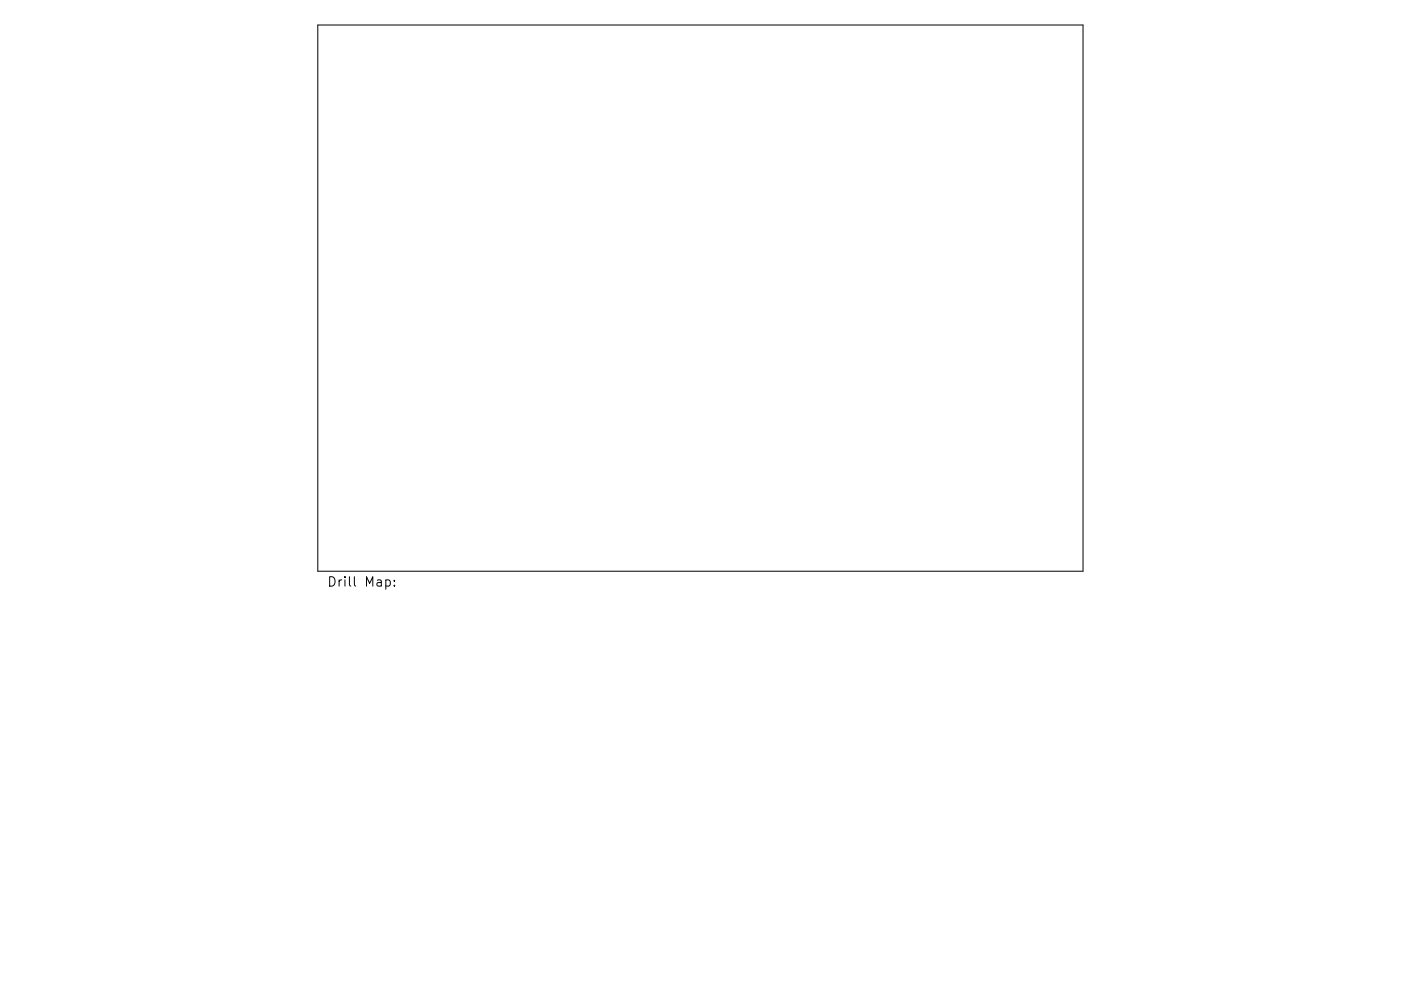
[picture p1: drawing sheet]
<svg xmlns="http://www.w3.org/2000/svg" width="297mm" height="210mm" viewBox="0 0 297 210" stroke-linecap="round" stroke-linejoin="round" font-family="sans-serif">
<defs><g id="words">
<text font-size="2.8" x="69.3" y="124.5">Drill Map:</text>
</g></defs>
<path d="M67.4 5.3h162.2v115.9h-162.2zM81.8 123.1l.6-.1 .4 .4v.6l-.2 .3h-.8M83.6 124.2v.2M83.6 123.1v.2" fill="none" stroke="#000" stroke-width=".21"/>
<use href="#words"/>
</svg>
